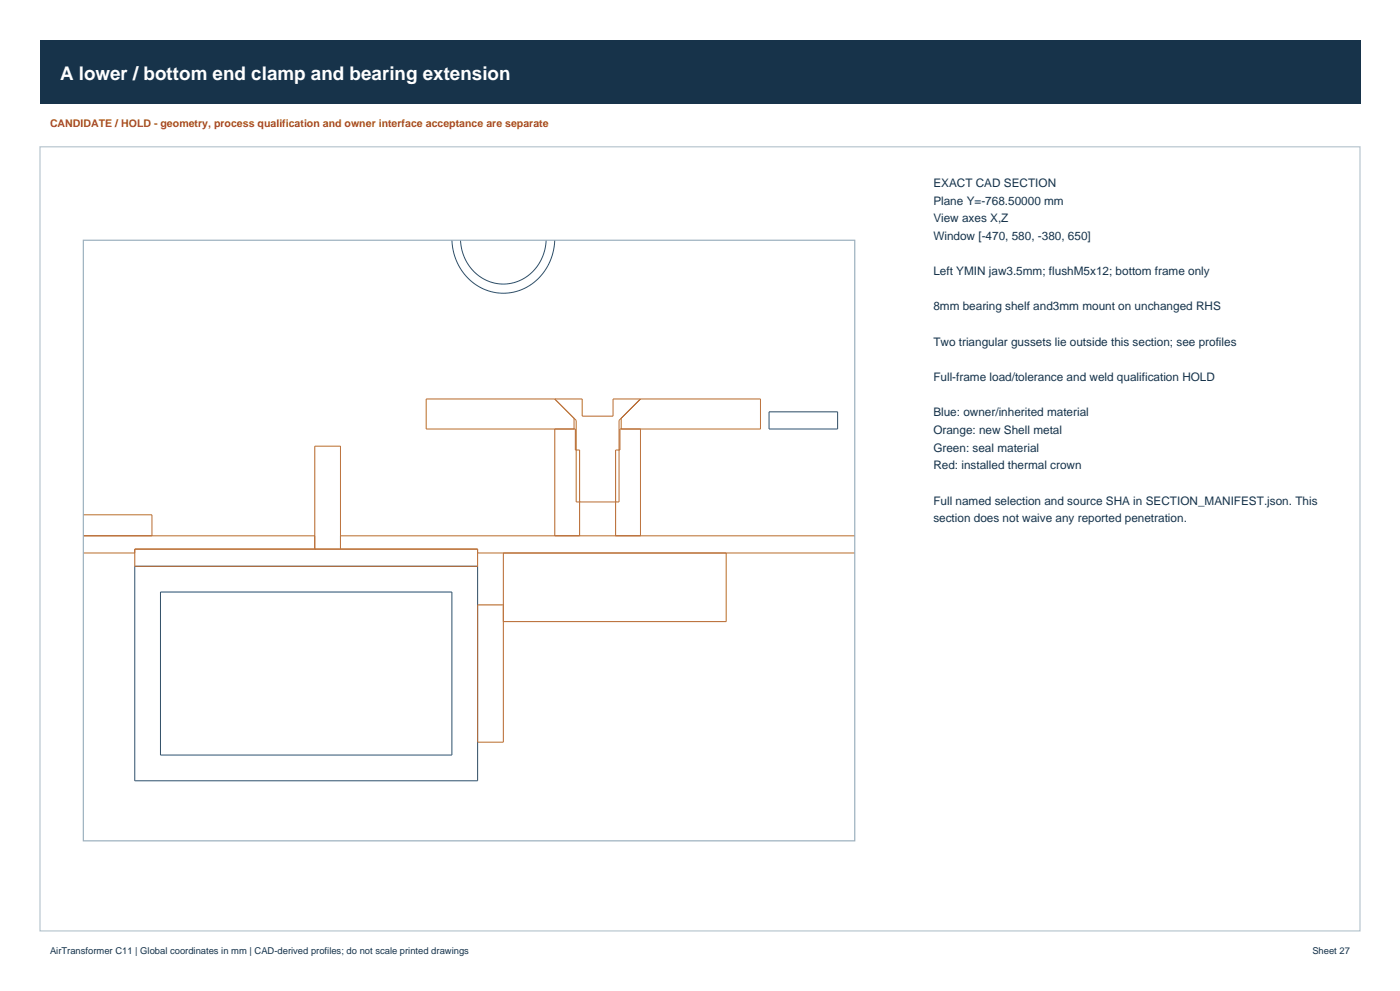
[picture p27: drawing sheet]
<svg xmlns="http://www.w3.org/2000/svg" width="420mm" height="297mm" viewBox="0 0 420 297" stroke-linecap="round" stroke-linejoin="round" font-family="sans-serif">
<defs><g id="words">
<text font-size="5.6" fill="#fff" x="18" y="24">A lower / bottom end clamp and bearing extension</text>
<g font-size="3.5" fill="#17334a">
<text x="280" y="56">EXACT CAD SECTION</text>
<text x="280" y="61.3">Plane Y=-768.50000 mm</text>
<text x="280" y="66.6">View axes X,Z</text>
<text x="280" y="71.9">Window [-470, 580, -380, 650]</text>
<text x="280" y="82.5">Left YMIN jaw3.5mm; flushM5x12; bottom frame only</text>
<text x="280" y="93">8mm bearing shelf and3mm mount on unchanged RHS</text>
<text x="280" y="103.6">Two triangular gussets lie outside this section; see profiles</text>
<text x="280" y="114.2">Full-frame load/tolerance and weld qualification HOLD</text>
<text x="280" y="124.8">Blue: owner/inherited material</text>
<text x="280" y="130.1">Orange: new Shell metal</text>
<text x="280" y="135.4">Green: seal material</text>
<text x="280" y="140.7">Red: installed thermal crown</text>
<text x="280" y="151.3">Full named selection and source SHA in SECTION_MANIFEST.json. This</text>
<text x="280" y="156.5">section does not waive any reported penetration.</text>
</g>
<text font-size="3.2" fill="#a64027" x="15" y="38">CANDIDATE / HOLD - geometry, process qualification and owner interface acceptance are separate</text>
<g font-size="2.8" fill="#17334a">
<text x="15" y="286">AirTransformer C11 | Global coordinates in mm | CAD-derived profiles; do not scale printed drawings</text>
<text x="393.7" y="286">Sheet 27</text>
</g>
</g></defs>
<path d="M12 12h396v19h-396z" fill-rule="evenodd" fill="#17334a"/>
<path d="M12 44h396v235h-396z" fill="none" stroke="#b6c5ce" stroke-width=".35"/>
<path d="M135.6 71.9l.4 3.1 .9 3 1.4 2.7 1.9 2.5 2.3 2 2.7 1.5 3 .9 2.8 .3 2.8-.3 3-.9 2.7-1.5 2.3-2 1.9-2.5 1.4-2.7 .9-3 .4-3.1M138.2 71.9l.3 2.7 .8 2.5 1.2 2.2 1.6 2 2 1.7 2 1.1 2.5 .8 2.3 .2 2.3-.2 2.4-.7 2.3-1.2 2-1.7 1.6-2 1.2-2.2 .8-2.5 .3-2.7M230.7 123.4h20.6v5.2h-20.6zM40.4 169.7h102.9v64.3h-102.9zM48.1 177.4h87.5v48.9h-87.5z" fill="none" stroke="#254f72" stroke-width=".3"/>
<g fill="none" stroke="#b96d27" stroke-width=".3">
<path d="M166.4 119.6l6.5 6.4v24.4h12.8v-24.4l6.4-6.4M166.4 128.6v32M172.2 125.4v3.2M186.4 125.4v3.2M192.1 128.6v32M25 154.3h20.6v6.3M25 160.6h69.4M25 165.7h15.4M40.4 164.6h102.9v5.1h-102.9zM94.4 164.6v-30.9h7.7v30.9M102.1 160.6h154.4M143.3 165.7h113.2"/>
<path d="M151 165.7v56.7h-7.7v-41.1h7.7M173.9 160.6v-25.7h-1.3v-6.3h-44.7v-9h46.8v5.1h9.2v-5.1h44.2v9h-42.1v6.3h-1.3v25.7M217.9 165.7v20.6h-66.9"/>
</g>
<path d="M25 72h231.4v180h-231.4z" fill="none" stroke="#98aebc" stroke-width=".35"/>
<use href="#words"/>
</svg>
